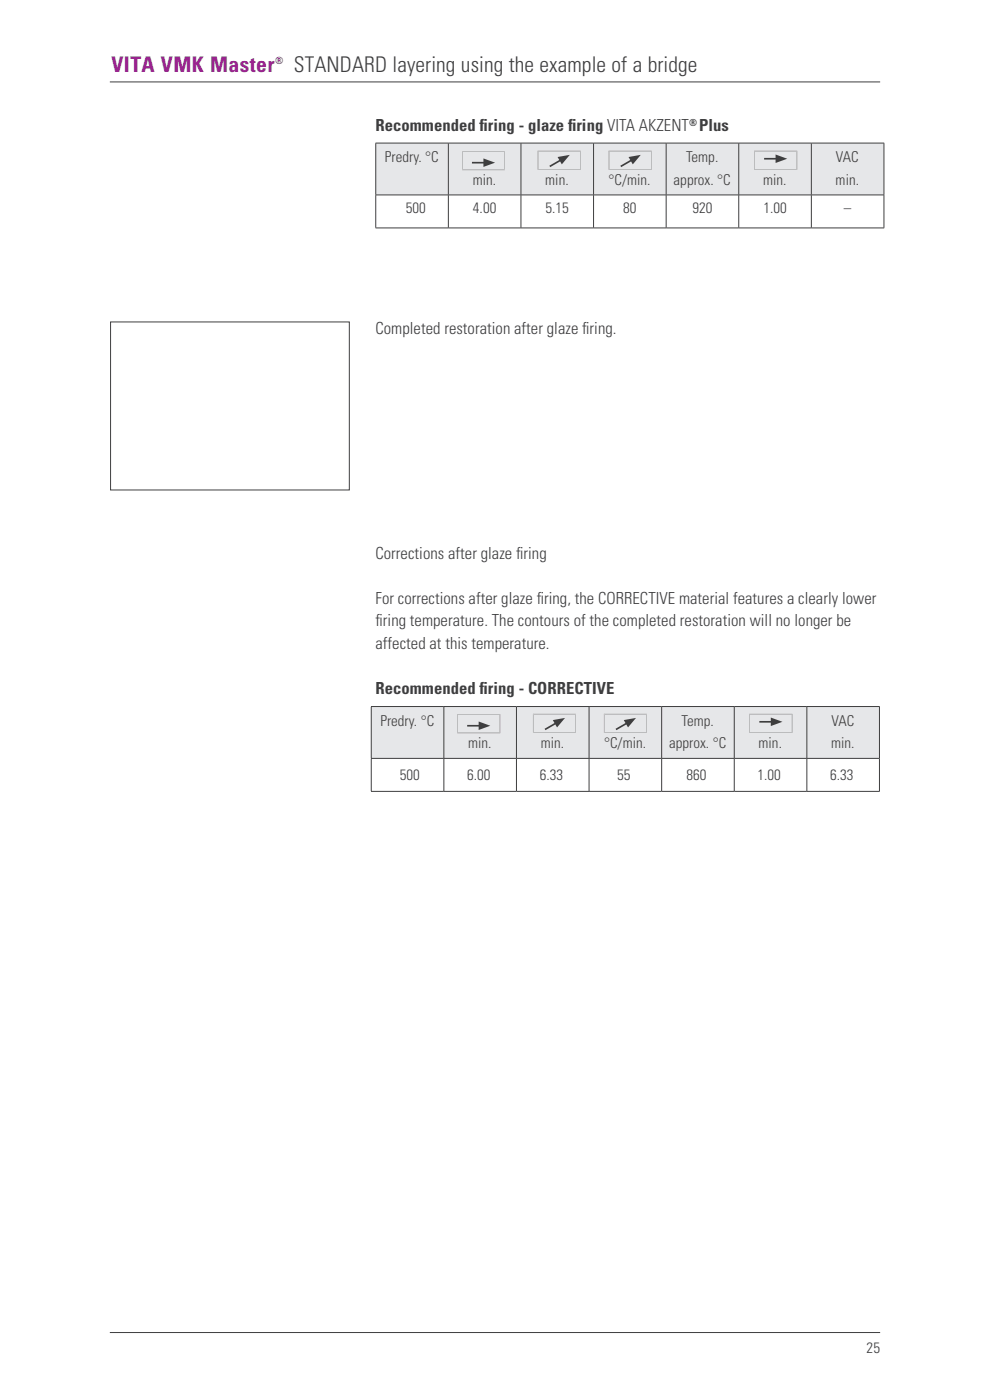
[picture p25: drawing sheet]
<svg xmlns="http://www.w3.org/2000/svg" width="210mm" height="297mm" viewBox="0 0 210 297" stroke-linecap="round" stroke-linejoin="round" font-family="sans-serif">
<defs><g id="words">
<text font-size="4.6" fill="#99248e" x="23.7" y="15.3">VITA VMK Master</text>
<text font-size="4.6" fill="#3e3e3f" x="62.4" y="15.2">STANDARD layering using the example of a bridge</text>
<g font-size="3.5" fill="#3e3e3f">
<text x="79.7" y="27.8">Recommended f</text>
<text x="101.7" y="27.8">i ring - glaze f</text>
<text x="120.5" y="27.8">i ring VITA AKZENT Plus</text>
<text x="79.7" y="70.8">Completed restoration after glaze fi ring.</text>
<text x="79.7" y="118.6">Corrections after glaze fi ring</text>
<text x="79.7" y="128.1">For corrections after glaze fi ring, the CORRECTIVE material features a clearly lower</text>
<text x="79.7" y="132.8">fi ring temperature. The contours of the completed restoration will no longer be</text>
<text x="79.7" y="137.6">affected at this temperature.</text>
<text x="79.7" y="147.1">Recommended f</text>
<text x="101.7" y="147.1">i ring - CORRECTIVE</text>
</g>
<g font-size="3.2" fill="#3e3e3f">
<text x="81.6" y="34.4">Predry. °C</text>
<text x="145.5" y="34.4">Temp.</text>
<text x="177.3" y="34.4">VAC</text>
<text x="100.3" y="39.2">min.</text>
<text x="115.7" y="39.2">min.</text>
<text x="129.1" y="39.2">°C/min.</text>
<text x="142.9" y="39.2">approx. °C</text>
<text x="161.9" y="39.2">min.</text>
<text x="177.3" y="39.2">min.</text>
<text x="86.1" y="45.3">500</text>
<text x="100.3" y="45.3">4.00</text>
<text x="115.7" y="45.3">5.15</text>
<text x="132.2" y="45.3">80</text>
<text x="146.9" y="45.3">920</text>
<text x="161.9" y="45.3">1.00</text>
<text x="179" y="45.3">–</text>
<text x="80.7" y="154">Predry. °C</text>
<text x="144.6" y="154">Temp.</text>
<text x="176.4" y="154">VAC</text>
<text x="99.3" y="158.7">min.</text>
<text x="114.7" y="158.7">min.</text>
<text x="128.1" y="158.7">°C/min.</text>
<text x="141.9" y="158.7">approx. °C</text>
<text x="160.9" y="158.7">min.</text>
<text x="176.3" y="158.7">min.</text>
<text x="84.8" y="165.4">500</text>
<text x="99.1" y="165.4">6.00</text>
<text x="114.5" y="165.4">6.33</text>
<text x="130.9" y="165.4">55</text>
<text x="145.6" y="165.4">860</text>
<text x="160.7" y="165.4">1.00</text>
<text x="176.1" y="165.4">6.33</text>
<text x="183.8" y="287">25</text>
</g>
<text font-size="2.1" fill="#99248e" x="58.4" y="13.5">®</text>
<text font-size="2.1" fill="#3e3e3f" x="146.2" y="26.6">®</text>
</g></defs>
<path d="M23.3 17.4h163.4M23.5 68.3h50.6v35.6h-50.6zM23.3 282.7h163.4" fill="none" stroke="#3e3e3f" stroke-width=".21"/>
<path d="M78.8 149.9h15.4v11h-15.4zM94.2 149.9h15.4v11h-15.4zM109.6 149.9h15.4v11h-15.4zM125 149.9h15.4v11h-15.4zM140.4 149.9h15.4v11h-15.4zM155.8 149.9h15.4v11h-15.4zM171.2 149.9h15.4v11h-15.4z" fill="#e6e7e9"/>
<g fill="none" stroke="#3e3e3f" stroke-width=".21">
<path d="M78.7 149.9h107.9M78.8 149.9v10.9M94.2 149.9v10.9M109.6 149.9v10.9M125 149.9v10.9M140.4 149.9v10.9M155.8 149.9v10.9M171.2 149.9v10.9M186.6 149.9v10.9M78.7 160.9h107.9M78.7 167.9h107.9M78.8 160.9v6.9"/>
<path d="M94.2 160.9v6.9M109.6 160.9v6.9M125 160.9v6.9M140.4 160.9v6.9M155.8 160.9v6.9M171.2 160.9v6.9M186.6 160.9v6.9"/>
</g>
<path d="M79.7 30.4h15.4v11h-15.4zM95.1 30.4h15.4v11h-15.4zM110.5 30.4h15.4v11h-15.4zM125.9 30.4h15.4v11h-15.4zM141.3 30.4h15.4v11h-15.4zM156.7 30.4h15.4v11h-15.4zM172.1 30.4h15.4v11h-15.4z" fill="#e6e7e9"/>
<g fill="none" stroke="#3e3e3f" stroke-width=".21">
<path d="M79.7 30.4h107.9M79.7 30.4v10.9M95.1 30.4v10.9M110.5 30.4v10.9M125.9 30.4v10.9M141.3 30.4v10.9M156.7 30.4v10.9M172.1 30.4v10.9M187.5 30.4v10.9M79.7 41.4h107.9M79.7 48.4h107.9M79.7 41.4v6.9"/>
<path d="M95.1 41.4v6.9M110.5 41.4v6.9M125.9 41.4v6.9M141.3 41.4v6.9M156.7 41.4v6.9M172.1 41.4v6.9M187.5 41.4v6.9"/>
</g>
<path d="M98 32.1v4h9.1v-4zM98.1 32.2h8.9v3.8h-8.9z" fill="#3e3e3f"/>
<path d="M98 32.1v4h9.1v-4zM98.1 32.2h8.9v3.8h-8.9z" fill="#e6e7e9"/>
<path d="M100.1 34.5h3" fill="none" stroke="#3e3e3f" stroke-width=".35"/>
<g fill="#3e3e3f">
<path d="M102.5 33.6l2.5 .9-2.5 .9z"/>
<path d="M114.1 32v4h9.1v-4zM114.2 32.1h8.9v3.8h-8.9z"/>
</g>
<path d="M114.1 32v4h9.1v-4zM114.2 32.1h8.9v3.8h-8.9z" fill="#e6e7e9"/>
<path d="M119.2 33.8l-2.6 1.5" fill="none" stroke="#3e3e3f" stroke-width=".35"/>
<g fill="#3e3e3f">
<path d="M118.3 33.3l2.6-.4-1.7 2z"/>
<path d="M129.1 32v4h9.1v-4zM129.2 32.1h8.9v3.8h-8.9z"/>
</g>
<path d="M129.1 32v4h9.1v-4zM129.2 32.1h8.9v3.8h-8.9z" fill="#e6e7e9"/>
<path d="M134.3 33.8l-2.6 1.5" fill="none" stroke="#3e3e3f" stroke-width=".35"/>
<g fill="#3e3e3f">
<path d="M133.3 33.3l2.6-.4-1.7 2z"/>
<path d="M160 32v4h9.1v-4zM160.1 32.1h8.9v3.8h-8.9z"/>
</g>
<path d="M160 32v4h9.1v-4zM160.1 32.1h8.9v3.8h-8.9z" fill="#e6e7e9"/>
<path d="M162.1 33.7h3" fill="none" stroke="#3e3e3f" stroke-width=".35"/>
<g fill="#3e3e3f">
<path d="M164.5 32.8l2.5 .9-2.5 .9z"/>
<path d="M97 151.5v4h9.1v-4zM97.1 151.6h8.9v3.8h-8.9z"/>
</g>
<path d="M97 151.5v4h9.1v-4zM97.1 151.6h8.9v3.8h-8.9z" fill="#e6e7e9"/>
<path d="M99.1 154h3" fill="none" stroke="#3e3e3f" stroke-width=".35"/>
<g fill="#3e3e3f">
<path d="M101.5 153.1l2.5 .9-2.5 .9z"/>
<path d="M113.1 151.4v4.1h9.1v-4.1zM113.2 151.6h8.9v3.7h-8.9z"/>
</g>
<path d="M113.1 151.4v4.1h9.1v-4.1zM113.2 151.6h8.9v3.7h-8.9z" fill="#e6e7e9"/>
<path d="M118.2 153.3l-2.6 1.5" fill="none" stroke="#3e3e3f" stroke-width=".35"/>
<g fill="#3e3e3f">
<path d="M117.3 152.8l2.6-.5-1.7 2z"/>
<path d="M128.1 151.4v4.1h9.1v-4.1zM128.2 151.6h8.9v3.7h-8.9z"/>
</g>
<path d="M128.1 151.4v4.1h9.1v-4.1zM128.2 151.6h8.9v3.7h-8.9z" fill="#e6e7e9"/>
<path d="M133.2 153.3l-2.5 1.5" fill="none" stroke="#3e3e3f" stroke-width=".35"/>
<g fill="#3e3e3f">
<path d="M132.3 152.8l2.6-.5-1.7 2z"/>
<path d="M159 151.4v4.1h9.1v-4.1zM159.1 151.6h8.9v3.7h-8.9z"/>
</g>
<path d="M159 151.4v4.1h9.1v-4.1zM159.1 151.6h8.9v3.7h-8.9z" fill="#e6e7e9"/>
<path d="M161.1 153.1h3" fill="none" stroke="#3e3e3f" stroke-width=".35"/>
<path d="M163.5 152.2l2.5 .9-2.5 .9z" fill="#3e3e3f"/>
<use href="#words"/>
</svg>
